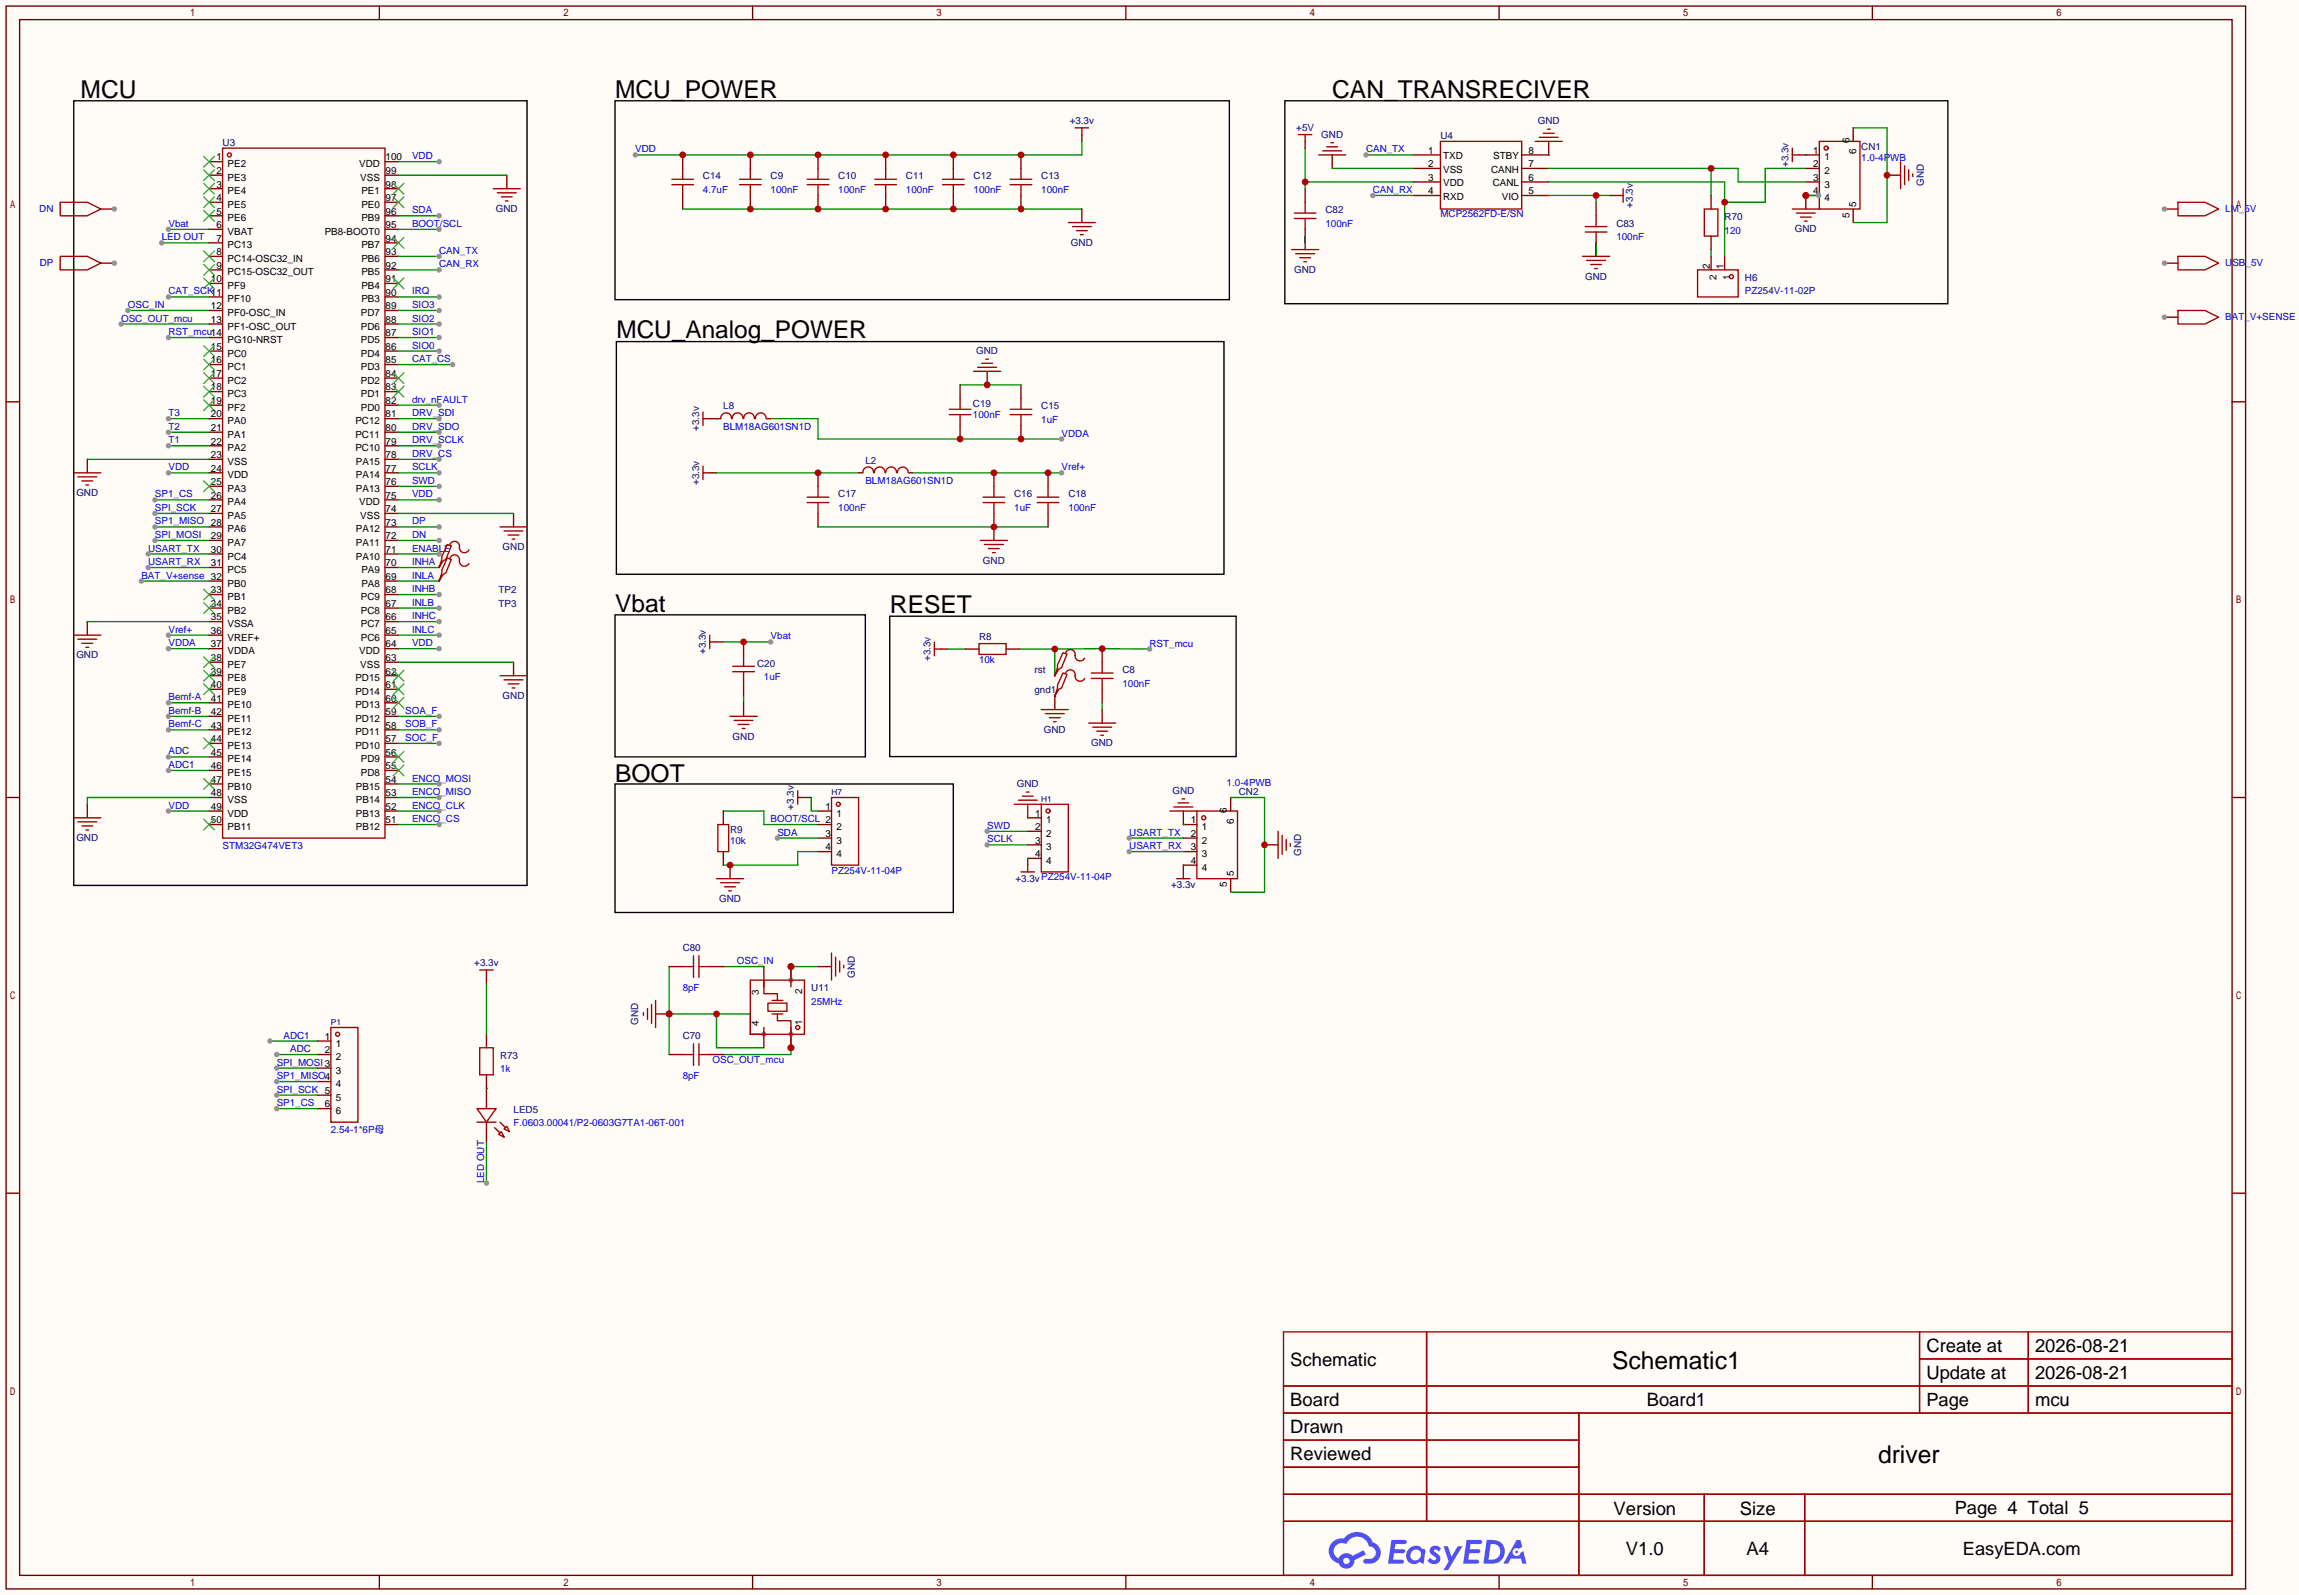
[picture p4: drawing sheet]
<svg xmlns="http://www.w3.org/2000/svg" width="432mm" height="299mm" viewBox="0 0 432 299" stroke-linecap="round" stroke-linejoin="round" font-family="sans-serif">
<defs><g id="words">
<g font-size="4.6">
<text x="15.1" y="18.5">MCU</text>
<text x="115.4" y="18.5">MCU_POWER</text>
<text x="250.1" y="18.5">CAN_TRANSRECIVER</text>
<text x="115.7" y="63.4">MCU_Analog_POWER</text>
<text x="115.4" y="115">Vbat</text>
<text x="167.1" y="115.2">RESET</text>
<text x="115.4" y="146.7">BOOT</text>
<text x="302.6" y="257">Schematic1</text>
<text x="352.5" y="274.8">driver</text>
</g>
<g font-size="3.5">
<text x="242.2" y="256.4">Schematic</text>
<text x="361.6" y="253.9">Create at</text>
<text x="382" y="253.9">2026-08-21</text>
<text x="361.6" y="259">Update at</text>
<text x="382" y="259">2026-08-21</text>
<text x="242.2" y="264">Board</text>
<text x="242.2" y="269.1">Drawn</text>
<text x="309.1" y="264">Board1</text>
<text x="382" y="264">mcu</text>
<text x="242.2" y="274.2">Reviewed</text>
<text x="302.9" y="284.4">Version</text>
<text x="326.6" y="284.4">Size</text>
<text x="305.2" y="292">V1.0</text>
<text x="327.8" y="292">A4</text>
</g>
<g font-size="3.4">
<text x="361.6" y="264">Page</text>
<text x="366.9" y="284.3">Page 4 Total 5</text>
<text x="368.4" y="291.9">EasyEDA.com</text>
</g>
<g font-size="1.8" fill="#000080">
<text x="200.8" y="23.3">+3.3v</text>
<text x="288.6" y="23.3">GND</text>
<text x="41.8" y="27.4">U3</text>
<text x="243.3" y="24.6">+5V</text>
<text x="248" y="25.8">GND</text>
<text x="270.4" y="26.1">U4</text>
<text x="349.4" y="28.1">CN1</text>
<text x="132" y="33.7">C14</text>
<text x="144.7" y="33.7">C9</text>
<text x="157.4" y="33.7">C10</text>
<text x="170.1" y="33.7">C11</text>
<text x="182.8" y="33.7">C12</text>
<text x="195.5" y="33.7">C13</text>
<text x="335.7" y="31.4" transform="rotate(-90 335.7 31.4)">+3.3v</text>
<text x="361.1" y="34.9" transform="rotate(-90 361.1 34.9)">GND</text>
<text x="93.1" y="39.8">GND</text>
<text x="248.8" y="40.1">C82</text>
<text x="306.5" y="39" transform="rotate(-90 306.5 39)">+3.3v</text>
<text x="323.7" y="41.3">R70</text>
<text x="201" y="46.1">GND</text>
<text x="303.4" y="42.6">C83</text>
<text x="336.9" y="43.6">GND</text>
<text x="242.9" y="51.2">GND</text>
<text x="297.5" y="52.5">GND</text>
<text x="327.5" y="52.8">H6</text>
<text x="183.2" y="66.5">GND</text>
<text x="135.8" y="76.9">L8</text>
<text x="182.6" y="76.4">C19</text>
<text x="195.5" y="76.9">C15</text>
<text x="131.2" y="80.9" transform="rotate(-90 131.2 80.9)">+3.3v</text>
<text x="162.4" y="87">L2</text>
<text x="14.3" y="93.1">GND</text>
<text x="131.2" y="91.1" transform="rotate(-90 131.2 91.1)">+3.3v</text>
<text x="157.4" y="93.4">C17</text>
<text x="190.4" y="93.4">C16</text>
<text x="200.5" y="93.4">C18</text>
<text x="94.3" y="103.3">GND</text>
<text x="184.5" y="105.8">GND</text>
<text x="93.6" y="111.4">TP2</text>
<text x="93.6" y="114">TP3</text>
<text x="14.3" y="123.6">GND</text>
<text x="132.5" y="122.8" transform="rotate(-90 132.5 122.8)">+3.3v</text>
<text x="142.1" y="125.1">C20</text>
<text x="174.7" y="124.1" transform="rotate(-90 174.7 124.1)">+3.3v</text>
<text x="183.8" y="120.3">R8</text>
<text x="94.3" y="131.2">GND</text>
<text x="194.2" y="130.2">gnd1</text>
<text x="194.2" y="126.4">rst</text>
<text x="210.7" y="126.4">C8</text>
<text x="195.9" y="137.6">GND</text>
<text x="137.5" y="138.9">GND</text>
<text x="204.8" y="140.1">GND</text>
<text x="190.9" y="147.7">GND</text>
<text x="220.1" y="149">GND</text>
<text x="232.5" y="149.3">CN2</text>
<text x="149" y="152" transform="rotate(-90 149 152)">+3.3v</text>
<text x="14.3" y="157.9">GND</text>
<text x="137" y="156.4">R9</text>
<text x="244.3" y="160.7" transform="rotate(-90 244.3 160.7)">GND</text>
<text x="190.6" y="165.5">+3.3vPZ254V-11-04P</text>
<text x="219.8" y="166.8">+3.3v</text>
<text x="135" y="169.3">GND</text>
<text x="128.1" y="178.5">C80</text>
<text x="89" y="181.4">+3.3v</text>
<text x="160.4" y="183.5" transform="rotate(-90 160.4 183.5)">GND</text>
<text x="152.3" y="186.1">U11</text>
<text x="119.8" y="192.4" transform="rotate(-90 119.8 192.4)">GND</text>
<text x="128.1" y="195">C70</text>
<text x="93.9" y="198.8">R73</text>
<text x="96.4" y="209">LED5</text>
</g>
<g font-size="1.8" fill="#00f">
<text x="77.3" y="29.9">VDD</text>
<text x="119.3" y="28.6">VDD</text>
<text x="256.4" y="28.6">CAN_TX</text>
<text x="349.4" y="30.1">1.0-4PWB</text>
<text x="7.4" y="39.8">DN</text>
<text x="77.3" y="40.1">SDA</text>
<text x="132" y="36.2">4.7uF</text>
<text x="144.7" y="36.2">100nF</text>
<text x="157.4" y="36.2">100nF</text>
<text x="170.1" y="36.2">100nF</text>
<text x="182.8" y="36.2">100nF</text>
<text x="195.5" y="36.2">100nF</text>
<text x="257.7" y="36.2">CAN_RX</text>
<text x="270.4" y="40.8">MCP2562FD-E/SN</text>
<text x="417.7" y="39.8">LM_5V</text>
<text x="30.4" y="45.1">LED OUT</text>
<text x="31.6" y="42.6">Vbat</text>
<text x="77.3" y="42.6">BOOT/SCL</text>
<text x="82.4" y="47.7">CAN_TX</text>
<text x="248.8" y="42.6">100nF</text>
<text x="303.4" y="45.1">100nF</text>
<text x="323.7" y="43.9">120</text>
<text x="7.5" y="50">DP</text>
<text x="82.4" y="50.2">CAN_RX</text>
<text x="417.7" y="50">USB_5V</text>
<text x="24" y="57.8">OSC_IN</text>
<text x="31.6" y="55.3">CAT_SCK11</text>
<text x="77.3" y="57.8">SIO3</text>
<text x="77.3" y="55.3">IRQ</text>
<text x="327.5" y="55.3">PZ254V-11-02P</text>
<text x="22.7" y="60.4">OSC_OUT_mcu</text>
<text x="31.6" y="62.9">RST_mcu14</text>
<text x="77.3" y="62.9">SIO1</text>
<text x="77.3" y="60.4">SIO2</text>
<text x="77.3" y="65.5">SIO0</text>
<text x="417.7" y="60.1">BAT_V+SENSE</text>
<text x="77.3" y="68">CAT_CS</text>
<text x="77.3" y="75.6">drv_nFAULT</text>
<text x="31.6" y="83.2">T1</text>
<text x="31.6" y="78.2">T3</text>
<text x="31.6" y="80.7">T2</text>
<text x="77.3" y="83.2">DRV_SCLK</text>
<text x="77.3" y="80.7">DRV_SDO</text>
<text x="77.3" y="78.2">DRV_SDI</text>
<text x="135.8" y="80.7">BLM18AG601SN1D</text>
<text x="182.6" y="78.4">100nF</text>
<text x="195.5" y="79.4">1uF</text>
<text x="199.3" y="82">VDDA</text>
<text x="31.6" y="88.3">VDD</text>
<text x="77.3" y="85.8">DRV_CS</text>
<text x="77.3" y="88.3">SCLK</text>
<text x="199.3" y="88.3">Vref+</text>
<text x="29.1" y="93.4">SP1_CS</text>
<text x="29.1" y="95.9">SPI_SCK</text>
<text x="77.3" y="93.4">VDD</text>
<text x="77.3" y="90.9">SWD</text>
<text x="157.4" y="95.9">100nF</text>
<text x="162.4" y="90.9">BLM18AG601SN1D</text>
<text x="190.4" y="95.9">1uF</text>
<text x="200.5" y="95.9">100nF</text>
<text x="29.1" y="98.5">SP1_MISO 28</text>
<text x="29.1" y="101">SPI_MOSI</text>
<text x="77.3" y="98.5">DP</text>
<text x="77.3" y="101">DN</text>
<text x="27.8" y="106.1">USART_RX</text>
<text x="27.8" y="103.6">USART_TX</text>
<text x="77.3" y="106.1">INHA</text>
<text x="77.3" y="103.6">ENABLE</text>
<text x="26.5" y="108.6">BAT_V+sense 32</text>
<text x="77.3" y="111.2">INHB</text>
<text x="77.3" y="113.7">INLB</text>
<text x="77.3" y="108.6">INLA</text>
<text x="31.6" y="118.8">Vref+</text>
<text x="77.3" y="116.3">INHC</text>
<text x="77.3" y="118.8">INLC</text>
<text x="31.6" y="121.3">VDDA</text>
<text x="77.3" y="121.3">VDD</text>
<text x="144.7" y="120.1">Vbat</text>
<text x="183.8" y="124.6">10k</text>
<text x="215.8" y="121.4">RST_mcu</text>
<text x="31.6" y="131.5">Bemf-A</text>
<text x="143.4" y="127.7">1uF</text>
<text x="210.7" y="129">100nF</text>
<text x="31.6" y="134">Bemf-B</text>
<text x="31.6" y="136.6">Bemf-C</text>
<text x="76.1" y="136.6">SOB_F</text>
<text x="76.1" y="134">SOA_F</text>
<text x="31.6" y="141.7">ADC</text>
<text x="76.1" y="139.1">SOC_F</text>
<text x="31.6" y="144.2">ADC1</text>
<text x="77.3" y="146.7">ENCO_MOSI</text>
<text x="77.3" y="149.3">ENCO_MISO</text>
<text x="230.3" y="147.5">1.0-4PWB</text>
<text x="31.6" y="151.8">VDD</text>
<text x="77.3" y="151.8">ENCO_CLK</text>
<text x="77.3" y="154.4">ENCO_CS</text>
<text x="144.7" y="154.4">BOOT/SCL 2</text>
<text x="185.3" y="155.6">SWD</text>
<text x="41.8" y="159.4">STM32G474VET3</text>
<text x="137" y="158.4">10k</text>
<text x="145.9" y="156.9">SDA</text>
<text x="185.3" y="158.2">SCLK</text>
<text x="212" y="156.9">USART_TX</text>
<text x="212" y="159.4">USART_RX</text>
<text x="156.1" y="164">PZ254V-11-04P</text>
<text x="138.3" y="181">OSC_IN</text>
<text x="128.1" y="186.1">8pF</text>
<text x="152.3" y="188.6">25MHz</text>
<text x="53.2" y="195">ADC1</text>
<text x="54.5" y="197.5">ADC</text>
<text x="51.9" y="200.1">SPI_MOSI3</text>
<text x="51.9" y="202.6">SP1_MISO4</text>
<text x="93.9" y="201.3">1k</text>
<text x="128.1" y="202.6">8pF</text>
<text x="133.7" y="199.6">OSC_OUT_mcu</text>
<text x="51.9" y="205.2">SPI_SCK 5</text>
<text x="51.9" y="207.7">SP1_CS</text>
<text x="62.1" y="212.8">2.54-1*6P母</text>
<text x="96.4" y="211.5">F.0603.00041/P2-0603G7TA1-06T-001</text>
<text x="90.9" y="222.1" transform="rotate(-90 90.9 222.1)">LED OUT</text>
</g>
<g font-size="1.8">
<text x="268.1" y="28.9">1</text>
<text x="270.9" y="29.9">TXD</text>
<text x="280.3" y="29.9">STBY</text>
<text x="286.9" y="28.9">8</text>
<text x="340.3" y="28.9">1</text>
<text x="347.1" y="26.9" transform="rotate(-90 347.1 26.9)">6</text>
<text x="348.4" y="29" transform="rotate(-90 348.4 29)">6</text>
<text x="40.6" y="30.1">1</text>
<text x="40.6" y="32.7">2</text>
<text x="40.6" y="35.2">3</text>
<text x="42.7" y="31.4">PE2</text>
<text x="42.7" y="33.9">PE3</text>
<text x="67.4" y="31.4">VDD</text>
<text x="67.6" y="33.9">VSS</text>
<text x="72.4" y="35.2">98</text>
<text x="72.4" y="32.7">99</text>
<text x="72.4" y="30.1">100</text>
<text x="268.1" y="31.4">2</text>
<text x="268.1" y="33.9">3</text>
<text x="270.9" y="32.4">VSS</text>
<text x="270.9" y="34.9">VDD</text>
<text x="279.9" y="32.4">CANH</text>
<text x="280.2" y="34.9">CANL</text>
<text x="286.9" y="33.9">6</text>
<text x="286.9" y="31.4">7</text>
<text x="340.3" y="31.4">2</text>
<text x="340.3" y="33.9">3</text>
<text x="342.4" y="30.1">1</text>
<text x="342.4" y="32.7">2</text>
<text x="342.4" y="35.2">3</text>
<text x="40.6" y="37.7">4</text>
<text x="40.6" y="40.3">5</text>
<text x="42.7" y="36.5">PE4</text>
<text x="42.7" y="39">PE5</text>
<text x="42.7" y="41.6">PE6</text>
<text x="67.8" y="41.6">PB9</text>
<text x="67.8" y="39">PE0</text>
<text x="67.8" y="36.5">PE1</text>
<text x="72.4" y="40.3">96</text>
<text x="72.4" y="37.7">97</text>
<text x="268.1" y="36.5">4</text>
<text x="270.9" y="37.5">RXD</text>
<text x="281.9" y="37.5">VIO</text>
<text x="286.9" y="36.5">5</text>
<text x="340.3" y="36.5">4</text>
<text x="342.4" y="37.7">4</text>
<text x="347.1" y="40.9" transform="rotate(-90 347.1 40.9)">5</text>
<text x="348.4" y="38.8" transform="rotate(-90 348.4 38.8)">5</text>
<text x="40.6" y="42.8">6</text>
<text x="40.6" y="45.4">7</text>
<text x="40.6" y="47.9">8</text>
<text x="42.7" y="44.1">VBAT</text>
<text x="42.7" y="46.6">PC13</text>
<text x="61" y="44.1">PB8-BOOT0</text>
<text x="67.8" y="46.6">PB7</text>
<text x="72.4" y="47.9">93</text>
<text x="72.4" y="45.4">94</text>
<text x="72.4" y="42.8">95</text>
<text x="39.6" y="53">10</text>
<text x="40.6" y="50.4">9</text>
<text x="42.7" y="49.2">PC14-OSC32_IN</text>
<text x="42.7" y="51.7">PC15-OSC32_OUT</text>
<text x="67.8" y="51.7">PB5</text>
<text x="67.8" y="49.2">PB6</text>
<text x="72.4" y="53">91</text>
<text x="72.4" y="50.4">92</text>
<text x="321" y="50.5" transform="rotate(-90 321 50.5)">2</text>
<text x="322.2" y="52.6" transform="rotate(-90 322.2 52.6)">2</text>
<text x="323.5" y="50.5" transform="rotate(-90 323.5 50.5)">1</text>
<text x="324.8" y="52.6" transform="rotate(-90 324.8 52.6)">1</text>
<text x="39.6" y="58.1">12</text>
<text x="42.7" y="54.3">PF9</text>
<text x="42.7" y="56.8">PF10</text>
<text x="42.7" y="59.3">PF0-OSC_IN</text>
<text x="67.7" y="59.3">PD7</text>
<text x="67.8" y="56.8">PB3</text>
<text x="67.8" y="54.3">PB4</text>
<text x="72.4" y="58.1">89</text>
<text x="72.4" y="55.5">90</text>
<text x="39.6" y="60.6">13</text>
<text x="39.6" y="65.7">15</text>
<text x="42.7" y="61.9">PF1-OSC_OUT</text>
<text x="42.7" y="64.4">PG10-NRST</text>
<text x="67.7" y="64.4">PD5</text>
<text x="67.7" y="61.9">PD6</text>
<text x="72.4" y="65.7">86</text>
<text x="72.4" y="63.1">87</text>
<text x="72.4" y="60.6">88</text>
<text x="39.6" y="68.2">16</text>
<text x="39.6" y="70.8">17</text>
<text x="42.7" y="67">PC0</text>
<text x="42.7" y="69.5">PC1</text>
<text x="67.7" y="69.5">PD3</text>
<text x="67.7" y="67">PD4</text>
<text x="72.4" y="70.8">84</text>
<text x="72.4" y="68.2">85</text>
<text x="39.6" y="73.3">18</text>
<text x="39.6" y="75.8">19</text>
<text x="42.7" y="72">PC2</text>
<text x="42.7" y="74.6">PC3</text>
<text x="42.7" y="77.1">PF2</text>
<text x="67.7" y="77.1">PD0</text>
<text x="67.7" y="74.6">PD1</text>
<text x="67.7" y="72">PD2</text>
<text x="72.4" y="75.8">82</text>
<text x="72.4" y="73.3">83</text>
<text x="39.6" y="78.4">20</text>
<text x="39.6" y="80.9">21</text>
<text x="39.6" y="83.5">22</text>
<text x="42.7" y="79.7">PA0</text>
<text x="42.7" y="82.2">PA1</text>
<text x="66.7" y="82.2">PC11</text>
<text x="66.7" y="79.7">PC12</text>
<text x="72.4" y="83.5">79</text>
<text x="72.4" y="80.9">80</text>
<text x="72.4" y="78.4">81</text>
<text x="39.6" y="86">23</text>
<text x="39.6" y="88.5">24</text>
<text x="42.7" y="84.7">PA2</text>
<text x="42.7" y="87.3">VSS</text>
<text x="42.7" y="89.8">VDD</text>
<text x="66.7" y="84.7">PC10</text>
<text x="66.8" y="89.8">PA14</text>
<text x="66.8" y="87.3">PA15</text>
<text x="72.4" y="88.5">77</text>
<text x="72.4" y="86">78</text>
<text x="39.6" y="91.1">25</text>
<text x="39.6" y="93.6">26</text>
<text x="42.7" y="92.4">PA3</text>
<text x="42.7" y="94.9">PA4</text>
<text x="66.8" y="92.4">PA13</text>
<text x="67.4" y="94.9">VDD</text>
<text x="72.4" y="93.6">75</text>
<text x="72.4" y="91.1">76</text>
<text x="39.6" y="96.2">27</text>
<text x="39.6" y="101.2">29</text>
<text x="42.7" y="97.4">PA5</text>
<text x="42.7" y="100">PA6</text>
<text x="66.8" y="100">PA12</text>
<text x="67.6" y="97.4">VSS</text>
<text x="72.4" y="101.2">72</text>
<text x="72.4" y="98.7">73</text>
<text x="72.4" y="96.2">74</text>
<text x="39.6" y="103.8">30</text>
<text x="39.6" y="106.3">31</text>
<text x="42.7" y="102.5">PA7</text>
<text x="42.7" y="105.1">PC4</text>
<text x="42.7" y="107.6">PC5</text>
<text x="66.8" y="105.1">PA10</text>
<text x="66.8" y="102.5">PA11</text>
<text x="67.8" y="107.6">PA9</text>
<text x="72.4" y="106.3">70</text>
<text x="72.4" y="103.8">71</text>
<text x="39.6" y="111.4">33</text>
<text x="39.6" y="113.9">34</text>
<text x="42.7" y="110.1">PB0</text>
<text x="42.7" y="112.7">PB1</text>
<text x="67.7" y="112.7">PC9</text>
<text x="67.8" y="110.1">PA8</text>
<text x="72.4" y="113.9">67</text>
<text x="72.4" y="111.4">68</text>
<text x="72.4" y="108.9">69</text>
<text x="39.6" y="116.5">35</text>
<text x="39.6" y="119">36</text>
<text x="42.7" y="115.2">PB2</text>
<text x="42.7" y="117.8">VSSA</text>
<text x="67.7" y="117.8">PC7</text>
<text x="67.7" y="115.2">PC8</text>
<text x="72.4" y="119">65</text>
<text x="72.4" y="116.5">66</text>
<text x="39.6" y="121.6">37</text>
<text x="39.6" y="124.1">38</text>
<text x="42.7" y="120.3">VREF+</text>
<text x="42.7" y="122.8">VDDA</text>
<text x="42.7" y="125.4">PE7</text>
<text x="67.4" y="122.8">VDD</text>
<text x="67.6" y="125.4">VSS</text>
<text x="67.7" y="120.3">PC6</text>
<text x="72.4" y="124.1">63</text>
<text x="72.4" y="121.6">64</text>
<text x="39.6" y="126.6">39</text>
<text x="39.6" y="129.2">40</text>
<text x="39.6" y="131.7">41</text>
<text x="42.7" y="127.9">PE8</text>
<text x="42.7" y="130.5">PE9</text>
<text x="66.7" y="130.5">PD14</text>
<text x="66.7" y="127.9">PD15</text>
<text x="72.4" y="131.7">60</text>
<text x="72.4" y="129.2">61</text>
<text x="72.4" y="126.6">62</text>
<text x="39.6" y="134.3">42</text>
<text x="39.6" y="136.8">43</text>
<text x="42.7" y="133">PE10</text>
<text x="42.7" y="135.5">PE11</text>
<text x="66.7" y="135.5">PD12</text>
<text x="66.7" y="133">PD13</text>
<text x="72.4" y="136.8">58</text>
<text x="72.4" y="134.3">59</text>
<text x="39.6" y="139.3">44</text>
<text x="39.6" y="141.9">45</text>
<text x="42.7" y="138.1">PE12</text>
<text x="42.7" y="140.6">PE13</text>
<text x="42.7" y="143.2">PE14</text>
<text x="66.7" y="140.6">PD10</text>
<text x="66.7" y="138.1">PD11</text>
<text x="67.7" y="143.2">PD9</text>
<text x="72.4" y="141.9">56</text>
<text x="72.4" y="139.3">57</text>
<text x="39.6" y="144.4">46</text>
<text x="39.6" y="147">47</text>
<text x="39.6" y="149.5">48</text>
<text x="42.7" y="145.7">PE15</text>
<text x="42.7" y="148.2">PB10</text>
<text x="66.8" y="148.2">PB15</text>
<text x="67.7" y="145.7">PD8</text>
<text x="72.4" y="149.5">53</text>
<text x="72.4" y="147">54</text>
<text x="72.4" y="144.4">55</text>
<text x="39.6" y="152">49</text>
<text x="39.6" y="154.6">50</text>
<text x="42.7" y="150.8">VSS</text>
<text x="42.7" y="153.3">VDD</text>
<text x="42.7" y="155.9">PB11</text>
<text x="66.8" y="155.9">PB12</text>
<text x="66.8" y="153.3">PB13</text>
<text x="66.8" y="150.8">PB14</text>
<text x="72.4" y="154.6">51</text>
<text x="72.4" y="152">52</text>
<text x="154.9" y="152">1</text>
<text x="157" y="153.3">1</text>
<text x="157" y="155.9">2</text>
<text x="194.3" y="153.3">1</text>
<text x="194.3" y="155.9">2</text>
<text x="196.4" y="154.6">1</text>
<text x="223.5" y="154.6">1</text>
<text x="225.6" y="155.9">1</text>
<text x="230.3" y="152.6" transform="rotate(-90 230.3 152.6)">6</text>
<text x="231.6" y="154.7" transform="rotate(-90 231.6 154.7)">6</text>
<text x="154.9" y="157.1">3</text>
<text x="154.9" y="159.7">4</text>
<text x="157" y="158.4">3</text>
<text x="157" y="160.9">4</text>
<text x="194.3" y="158.4">3</text>
<text x="194.3" y="160.9">4</text>
<text x="196.4" y="157.1">2</text>
<text x="196.4" y="159.7">3</text>
<text x="223.5" y="157.1">2</text>
<text x="223.5" y="159.7">3</text>
<text x="225.6" y="158.4">2</text>
<text x="225.6" y="160.9">3</text>
<text x="196.4" y="162.2">4</text>
<text x="223.5" y="162.2">4</text>
<text x="225.6" y="163.5">4</text>
<text x="230.3" y="166.6" transform="rotate(-90 230.3 166.6)">5</text>
<text x="231.6" y="164.5" transform="rotate(-90 231.6 164.5)">5</text>
<text x="142.4" y="186.8" transform="rotate(-90 142.4 186.8)">3</text>
<text x="150.6" y="186.6" transform="rotate(-90 150.6 186.6)">2</text>
<text x="60.9" y="195.2">1</text>
<text x="60.9" y="197.8">2</text>
<text x="63" y="196.5">1</text>
<text x="142.4" y="192.7" transform="rotate(-90 142.4 192.7)">4</text>
<text x="150.6" y="192.4" transform="rotate(-90 150.6 192.4)">1</text>
<text x="63" y="199">2</text>
<text x="63" y="201.6">3</text>
<text x="60.9" y="207.9">6</text>
<text x="63" y="204.1">4</text>
<text x="63" y="206.7">5</text>
<text x="63" y="209.2">6</text>
</g>
<g font-size="1.6" fill="#000080">
<text x="156.1" y="149.3">H7</text>
<text x="195.5" y="150.5">H1</text>
<text x="62.1" y="192.5">P1</text>
</g>
</g></defs>
<path d="M0 0h431.5v299.5h-431.5z" fill="#fffcf7"/>
<g fill="none" stroke="#600" stroke-width=".25">
<path d="M1.1 1.1h420.4v297.2h-420.4zM3.7 3.7h415.3v292.1h-415.3zM71.2 1.1v2.6M141.3 1.1v2.6M211.3 1.1v2.6M281.4 1.1v2.6M351.5 1.1v2.6M1.1 75.4h2.6M419 75.4h2.5M1.1 149.7h2.6M419 149.7h2.5M1.1 224h2.6"/>
<path d="M419 224h2.5M71.2 295.8v2.5M141.3 295.8v2.5M211.3 295.8v2.5M281.4 295.8v2.5M351.5 295.8v2.5"/>
</g>
<g fill="none" stroke="#a10000" stroke-width=".25">
<path d="M240.9 250.1h178.1v45.7h-178.1zM267.8 250.1v35.5M360.3 250.1v15.2M360.3 255.1h58.7M380.7 250.1v15.2M240.9 260.2h178.1M240.9 265.3h178.1M240.9 270.4h55.5M240.9 275.5h55.5M296.4 265.3v30.5M240.9 280.5h178.1M240.9 285.6h178.1"/>
<path d="M319.9 280.5v15.3M338.8 280.5v15.3"/>
</g>
<g fill="#5487ff">
<path d="M268.7 290.5a1.3 1.3 0 0 1 1.8 .2l-.4 .7a.54 .54 0 0 0-.9-.3l.1 .2a1.58 1.58 0 0 1 1.1 1.6 1.43 1.43 0 0 1-2.5 .2l.5-.6a.64 .64 0 0 0 .5 .4 .64 .64 0 0 0 .7-.2l-.2-.3a1.6 1.6 0 0 1-1-1.5z"/>
<path d="M270.9 290.3h.9l.6 1.9 1.2-1.9h.9l-2.7 4.5h-.9l1-1.7z"/>
<path d="M261.2 289.1h1.6a1.31 1.31 0 0 1 1.2 .2 .4 .4 0 0 1-.3 .6h-1.8l-.1 .9h1.6a.4 .4 0 0 1 .4 .5 .4 .4 0 0 1-.4 .3h-1.7l-.2 1.2h.8a1.23 1.23 0 0 1 1.2 .2 .39 .39 0 0 1-.3 .6h-2.7z"/>
<path d="M275.3 289.1h1.6a1.32 1.32 0 0 1 1.2 .2 .39 .39 0 0 1-.3 .6h-1.8l-.1 .9h1.6a.4 .4 0 0 1 .4 .5 .4 .4 0 0 1-.4 .3h-1.7l-.2 1.2h.8a1.23 1.23 0 0 1 1.2 .2 .39 .39 0 0 1-.3 .6h-2.7z"/>
<path d="M284.7 289.1h.7l.3 1.4-.6 .3a.75 .75 0 0 0-1.1 .3 .75 .75 0 0 0 .5 1.1 .75 .75 0 0 0 .9-.7l.5-.3 .7 2.4h-.9l-.2-1h-1.9l-.5 1h-.9z"/>
<path d="M279.1 289.1l-.7 4.5h1.5a2.27 2.27 0 0 0 2.6-2.3 2.27 2.27 0 0 0-2.7-2.2zM279.8 289.9a1.5 1.5 0 0 1 1.8 1.5 1.5 1.5 0 0 1-1.9 1.4h-.3z"/>
<path d="M264.5 290.7a1.62 1.62 0 0 0-.4 2.1 1.62 1.62 0 0 0 2 .7l.4-.3 .8 .4 .3-2.5-.2-.3h-.5a1.58 1.58 0 0 0-2.4-.1zM265.1 291.3a.99 .99 0 0 1 1.6 .3 .99 .99 0 0 1-.9 1.3 .94 .94 0 0 1-1-.5 .94 .94 0 0 1 .3-1.1z"/>
<path d="M250.1 289.5a2.37 2.37 0 0 0 1.2 4 1.54 1.54 0 0 0 1.7 1 1.54 1.54 0 0 0 1.3-1.6l2.1-1.1-.5-.8-2 1.1a1.57 1.57 0 0 0-2.6 .5 1.5 1.5 0 0 1-.8-2.1 1.5 1.5 0 0 1 2.2-.5 2.23 2.23 0 0 1 2.3-1.5 2.23 2.23 0 0 1 2 1.9 1.16 1.16 0 0 1 1.2 1 1.16 1.16 0 0 1-1.1 1.3h-.6a.47 .47 0 0 0-.6 .4 .47 .47 0 0 0 .4 .5 2.19 2.19 0 0 0 2.4-.8 2.19 2.19 0 0 0 .1-2.5l-1.1-.8a3.2 3.2 0 0 0-5.5-.7l-1.1 .1zM252.1 293.1a.6 .6 0 0 1 1.2 0 .6 .6 0 0 1-1.2 0z"/>
<circle cx="284.7" cy="291.4" r=".28"/>
</g>
<g fill="none" stroke="#a10000" stroke-width=".25">
<path d="M41.8 27.8h30.5v129.6h-30.5zM126.1 34.7h4.1M126.1 33.7h4.1M128.1 31.6v2.1M128.1 34.7v2M138.8 34.7h4.1M138.8 33.7h4.1M140.8 31.6v2.1M140.8 34.7v2M151.5 34.7h4.1M151.5 33.7h4.1M153.5 31.6v2.1"/>
<path d="M153.5 34.7v2M164.2 34.7h4.1M164.2 33.7h4.1M166.2 31.6v2.1M166.2 34.7v2M176.9 34.7h4.1M176.9 33.7h4.1M178.9 31.6v2.1M178.9 34.7v2M189.6 34.7h4.1M189.6 33.7h4.1M191.6 31.6v2.1"/>
<path d="M191.6 34.7v2M201.8 24h2.5M203.1 24v1.3M245 38v2M303.4 36.7h1.3M304.7 35.4v2.6M336.4 27.8v2.6M336.4 29.1h1.3M243 40h4M243 41h4M245 41v2.1M297.6 42.5h4"/>
<path d="M297.6 43.6h4M299.6 40.5v2M299.6 43.6v2M132 77.3v2.6M132 78.6h1.2M178.2 77.9h4M178.2 76.8h4M180.2 74.8v2M180.2 77.9v2M189.6 77.9h4.1M189.6 76.8h4.1M191.6 74.8v2"/>
<path d="M191.6 77.9v2M132 87.5v2.5M132 88.8h1.2M151.5 94.4h4.1M151.5 93.3h4.1M153.5 91.3v2M153.5 94.4v2M184.5 94.4h4.1M184.5 93.3h4.1M186.6 91.3v2M186.6 94.4v2M194.7 94.4h4.1"/>
<path d="M194.7 93.3h4.1M196.7 91.3v2M196.7 94.4v2M133.2 119.3v2.5M133.2 120.5h1.3M137.5 126.1h4.1M137.5 125.1h4.1M139.6 123.1v2M139.6 126.1v2M175.4 120.6v2.5M175.4 121.9h1.3M204.9 127.4h4"/>
<path d="M204.9 126.4h4M206.9 124.3v2.1M206.9 127.4v2M149.7 148.5v2.5M149.7 149.7h1.3M191.6 163.7h2.6M192.9 162.4v1.3M220.9 165h2.5M222.1 163.7v1.3M90 182.1h2.6M91.3 182.1v1.3"/>
<circle cx="43.1" cy="29.1" r=".38"/>
</g>
<g fill="none" stroke="#870000" stroke-width=".25">
<path d="M39.2 30.4h2.6M39.2 32.9h2.6M39.2 35.4h2.6M39.2 38h2.6M72.3 30.4h2.5M72.3 32.9h2.5M72.3 35.4h2.5M72.3 38h2.5M128.1 29.1v2.5M128.1 36.7v2.5M140.8 29.1v2.5M140.8 36.7v2.5"/>
<path d="M153.5 29.1v2.5M153.5 36.7v2.5M166.2 29.1v2.5M166.2 36.7v2.5M178.9 29.1v2.5M178.9 36.7v2.5M191.6 29.1v2.5M191.6 36.7v2.5M203.1 25.3v1.2M245 35.4v2.6M299.6 38v2.5M302.1 36.7h1.3"/>
<path d="M337.7 29.1h1.3M39.2 40.5h2.6M39.2 43.1h2.6M39.2 45.6h2.6M39.2 48.1h2.6M39.2 50.7h2.6M39.2 53.2h2.6M39.2 55.8h2.6M39.2 58.3h2.6M72.3 40.5h2.5M72.3 43.1h2.5M72.3 45.6h2.5"/>
<path d="M72.3 48.1h2.5M72.3 50.7h2.5M72.3 53.2h2.5M72.3 55.8h2.5M72.3 58.3h2.5M245 43.1v2.5M299.6 45.6v2.5M39.2 60.8h2.6M39.2 63.4h2.6M39.2 65.9h2.6M39.2 68.5h2.6M39.2 71h2.6"/>
<path d="M39.2 73.5h2.6M39.2 76.1h2.6M39.2 78.6h2.6M72.3 60.8h2.5M72.3 63.4h2.5M72.3 65.9h2.5M72.3 68.5h2.5M72.3 71h2.5M72.3 73.5h2.5M72.3 76.1h2.5M72.3 78.6h2.5M133.2 78.6h1.3"/>
<path d="M180.2 72.3v2.5M180.2 79.9v2.5M191.6 72.3v2.5M191.6 79.9v2.5M39.2 81.2h2.6M39.2 83.7h2.6M39.2 86.2h2.6M39.2 88.8h2.6M39.2 91.3h2.6M39.2 93.9h2.6M39.2 96.4h2.6M39.2 98.9h2.6"/>
<path d="M72.3 81.2h2.5M72.3 83.7h2.5M72.3 86.2h2.5M72.3 88.8h2.5M72.3 91.3h2.5M72.3 93.9h2.5M72.3 96.4h2.5M72.3 98.9h2.5M133.2 88.8h1.3M153.5 88.8v2.5M153.5 96.4v2.5M186.6 88.8v2.5"/>
<path d="M186.6 96.4v2.5M196.7 88.8v2.5M196.7 96.4v2.5M39.2 101.5h2.6M39.2 104h2.6M39.2 106.6h2.6M39.2 109.1h2.6M39.2 111.6h2.6M39.2 114.2h2.6M39.2 116.7h2.6M39.2 119.3h2.6M72.3 101.5h2.5"/>
<path d="M72.3 104h2.5M72.3 106.6h2.5M72.3 109.1h2.5M72.3 111.6h2.5M72.3 114.2h2.5M72.3 116.7h2.5M72.3 119.3h2.5M39.2 121.8h2.6M39.2 124.3h2.6M39.2 126.9h2.6M39.2 129.4h2.6M39.2 132h2.6"/>
<path d="M39.2 134.5h2.6M39.2 137h2.6M39.2 139.6h2.6M72.3 121.8h2.5M72.3 124.3h2.5M72.3 126.9h2.5M72.3 129.4h2.5M72.3 132h2.5M72.3 134.5h2.5M72.3 137h2.5M72.3 139.6h2.5M134.5 120.5h1.3"/>
<path d="M139.6 120.5v2.6M139.6 128.1v2.6M176.7 121.9h1.2M206.9 121.8v2.5M206.9 129.4v2.6M39.2 142.1h2.6M39.2 144.7h2.6M39.2 147.2h2.6M39.2 149.7h2.6M39.2 152.3h2.6M39.2 154.8h2.6M72.3 142.1h2.5"/>
<path d="M72.3 144.7h2.5M72.3 147.2h2.5M72.3 149.7h2.5M72.3 152.3h2.5M72.3 154.8h2.5M151 149.7h1.3M192.9 161.2v1.2M222.1 162.4v1.3M91.3 183.4v1.3"/>
</g>
<g fill="none" stroke="#3c3" stroke-width=".25">
<path d="M38.2 29.3l2.1 2.1M38.2 31.9l2.1 2M38.2 34.4l2.1 2M38.2 37l2.1 2M38.2 39.5l2.1 2M40.3 29.3l-2.1 2.1M40.3 31.9l-2.1 2M40.3 34.4l-2.1 2M40.3 37l-2.1 2M40.3 39.5l-2.1 2M73.8 37l2 2M73.8 34.4l2 2"/>
<path d="M75.8 34.4l-2 2M75.8 37l-2 2M38.2 47.1l2.1 2M38.2 49.7l2.1 2M38.2 52.2l2.1 2M40.3 47.1l-2.1 2M40.3 49.7l-2.1 2M40.3 52.2l-2.1 2M73.8 52.2l2 2M73.8 44.6l2 2M75.8 52.2l-2 2M75.8 44.6l-2 2"/>
<path d="M38.2 64.9l2.1 2M38.2 67.4l2.1 2.1M38.2 70l2.1 2M38.2 72.5l2.1 2M38.2 75.1l2.1 2M40.3 64.9l-2.1 2M40.3 67.4l-2.1 2.1M40.3 70l-2.1 2M40.3 72.5l-2.1 2M40.3 75.1l-2.1 2M73.8 72.5l2 2M73.8 70l2 2"/>
<path d="M75.8 72.5l-2 2M75.8 70l-2 2M38.2 90.3l2.1 2M40.3 90.3l-2.1 2M38.2 110.6l2.1 2M38.2 113.2l2.1 2M40.3 110.6l-2.1 2M40.3 113.2l-2.1 2M38.2 123.3l2.1 2M38.2 125.9l2.1 2M38.2 128.4l2.1 2M38.2 138.6l2.1 2"/>
<path d="M40.3 123.3l-2.1 2M40.3 125.9l-2.1 2M40.3 128.4l-2.1 2M40.3 138.6l-2.1 2M73.8 130.9l2 2.1M73.8 128.4l2 2M73.8 125.9l2 2M75.8 130.9l-2 2.1M75.8 128.4l-2 2M75.8 125.9l-2 2M38.2 146.2l2.1 2M38.2 153.8l2.1 2"/>
<path d="M40.3 146.2l-2.1 2M40.3 153.8l-2.1 2M73.8 143.6l2 2.1M73.8 141.1l2 2M75.8 143.6l-2 2.1M75.8 141.1l-2 2"/>
</g>
<path d="M13.8 18.9h85.1v147.3h-85.1zM115.4 18.9h115.4v37.4h-115.4zM241.2 18.9h124.4v38.1h-124.4zM115.7 64.1h114v43.7h-114zM115.4 115.4h47v26.7h-47zM167 115.7h65v26.3h-65zM115.4 147.2h63.5v24.1h-63.5z" fill="none" stroke="#000" stroke-width=".25"/>
<path d="M135.8 120.5h8.9M177.9 121.9h3.3M135.8 152.3h7.6v2.5h10.1" fill="none" stroke="#008700" stroke-width=".25"/>
<circle cx="139.6" cy="120.5" r=".63" fill="#c00"/>
<circle cx="144.7" cy="120.5" r=".51" fill="#999"/>
<path d="M191.4 121.9h6.6M198 121.9v5M198 121.9h17.8" fill="none" stroke="#008700" stroke-width=".25"/>
<g fill="#c00">
<circle cx="198" cy="121.9" r=".63"/>
<circle cx="206.9" cy="121.8" r=".63"/>
</g>
<circle cx="215.8" cy="121.9" r=".51" fill="#999"/>
<g fill="none" stroke="#a10000" stroke-width=".25">
<path d="M270.4 26.5h15.2v12.7h-15.2zM341.5 26.5h7.6v12.7h-7.6zM183.8 120.8h5v2.1h-5zM134.7 154.8h2.1v5.1h-2.1zM156.1 149.7h5.1v12.7h-5.1zM195.5 151h5v12.7h-5zM224.7 152.3h7.6v12.7h-7.6z"/>
<circle cx="342.8" cy="27.8" r=".38"/>
<circle cx="157.4" cy="151" r=".38"/>
<circle cx="196.7" cy="152.3" r=".38"/>
<circle cx="225.9" cy="153.5" r=".38"/>
</g>
<g fill="none" stroke="#870000" stroke-width=".25">
<path d="M265.3 29.1h5.1M265.3 31.6h5.1M265.3 34.2h5.1M265.3 36.7h5.1M285.6 29.1h5.1M285.6 31.6h5.1M285.6 34.2h5.1M285.6 36.7h5.1M339 29.1h2.5M339 31.6h2.5M339 34.2h2.5M339 36.7h2.5"/>
<path d="M347.9 24v2.5M347.9 39.2v2.6M181.2 121.9h2.6M188.8 121.9h2.6M135.8 152.3v2.5M135.8 159.9v2.5M153.5 154.8h2.6M153.5 157.4h2.6M153.5 159.9h2.6M153.5 152.3h2.6M192.9 153.5h2.6M192.9 156.1h2.6"/>
<path d="M192.9 158.6h2.6M222.1 154.8h2.6M222.1 157.4h2.6M222.1 159.9h2.6M231 149.7v2.6M192.9 161.2h2.6M222.1 162.4h2.6M231 165v2.5"/>
</g>
<path d="M203.1 26.5v2.6h-83.8" fill="none" stroke="#008700" stroke-width=".25"/>
<g fill="#c00">
<circle cx="128.1" cy="29.1" r=".63"/>
<circle cx="140.8" cy="29.1" r=".63"/>
<circle cx="153.5" cy="29.1" r=".63"/>
<circle cx="166.2" cy="29.1" r=".63"/>
<circle cx="178.9" cy="29.1" r=".63"/>
<circle cx="191.6" cy="29.1" r=".63"/>
</g>
<circle cx="119.3" cy="29.1" r=".51" fill="#999"/>
<path d="M128.1 39.2h75" fill="none" stroke="#008700" stroke-width=".25"/>
<g fill="#c00">
<circle cx="140.8" cy="39.2" r=".63"/>
<circle cx="153.5" cy="39.2" r=".63"/>
<circle cx="166.2" cy="39.2" r=".63"/>
<circle cx="178.9" cy="39.2" r=".63"/>
<circle cx="191.6" cy="39.2" r=".63"/>
</g>
<path d="M144.7 78.6h8.8v3.8h45.8" fill="none" stroke="#008700" stroke-width=".25"/>
<g fill="#c00">
<circle cx="180.2" cy="82.4" r=".63"/>
<circle cx="191.6" cy="82.4" r=".63"/>
</g>
<circle cx="199.3" cy="82.4" r=".51" fill="#999"/>
<path d="M134.5 88.8h26.7" fill="none" stroke="#008700" stroke-width=".25"/>
<circle cx="153.5" cy="88.8" r=".63" fill="#c00"/>
<path d="M171.3 88.8h28" fill="none" stroke="#008700" stroke-width=".25"/>
<g fill="#c00">
<circle cx="186.6" cy="88.8" r=".63"/>
<circle cx="196.7" cy="88.8" r=".63"/>
</g>
<circle cx="199.3" cy="88.8" r=".51" fill="#999"/>
<path d="M180.2 72.3h11.4M153.5 98.9h43.2" fill="none" stroke="#008700" stroke-width=".25"/>
<path d="M354.2 32.9h2.5M186.6 98.9v2.6M198 130.7v2.5M206.9 133.2v2.6M192.9 151v2.5M222.1 152.3v2.5M237.4 158.6h2.5M137 162.4v2.6M153.5 181.5h2.6" fill="none" stroke="#870000" stroke-width=".25"/>
<g fill="none" stroke="#a10000" stroke-width=".25">
<path d="M356.7 30.4v5M357.5 31.1v3.6M358.3 31.9v2M359 32.6v.5M195.5 133.2h5M196.2 134h3.6M197 134.7h2M197.7 135.5h.5M204.3 135.8h5.1M205.1 136.5h3.6M205.9 137.3h2M206.6 138h.5"/>
<path d="M190.4 151h5.1M191.1 150.2h3.6M191.9 149.5h2M192.7 148.7h.5M219.6 152.3h5.1M220.3 151.5h3.6M221.1 150.7h2M221.9 150h.5M239.9 156.1v5.1M240.7 156.8v3.6M241.4 157.6v2M242.2 158.4v.5"/>
<path d="M134.5 165h5.1M135.3 165.7h3.5M136 166.5h2M136.8 167.3h.5M156.1 178.9v5.1M156.8 179.7v3.6M157.6 180.5v2M158.4 181.2v.5"/>
</g>
<circle cx="186.6" cy="98.9" r=".63" fill="#c00"/>
<path d="M184 101.5h5.1M184.8 102.2h3.5M185.5 103h2.1M186.3 103.8h.5" fill="none" stroke="#a10000" stroke-width=".25"/>
<path d="M185.3 69.7v2.6" fill="none" stroke="#870000" stroke-width=".25"/>
<circle cx="185.3" cy="72.3" r=".63" fill="#c00"/>
<g fill="none" stroke="#a10000" stroke-width=".25">
<path d="M92.6 35.4h5.1M93.3 36.2h3.6M94.1 37h2M94.9 37.7h.5M200.5 41.8h5.1M201.3 42.5h3.6M202.1 43.3h2M202.8 44.1h.5M242.4 46.9h5.1M243.2 47.6h3.6M244 48.4h2M244.7 49.1h.5"/>
<path d="M297.1 48.1h5M297.8 48.9h3.6M298.6 49.7h2M299.3 50.4h.5M182.8 69.7h5M183.5 69h3.6M184.3 68.2h2M185 67.4h.5M13.8 88.8h5.1M14.6 89.5h3.6M15.4 90.3h2M16.1 91.1h.5"/>
<path d="M93.9 98.9h5M94.6 99.7h3.6M13.8 119.3h5.1M95.4 100.5h2M96.1 101.2h.5M14.6 120h3.6M15.4 120.8h2M16.1 121.5h.5M93.9 126.9h5M94.6 127.6h3.6M95.4 128.4h2M96.1 129.2h.5"/>
<path d="M13.8 153.5h5.1M14.6 154.3h3.6M15.4 155.1h2M16.1 155.8h.5"/>
</g>
<path d="M95.1 32.9v2.5M203.1 39.2v2.6M245 44.3v2.6M299.6 45.6v2.5M16.4 86.2v2.6M96.4 96.4v2.5M16.4 116.7v2.6M96.4 124.3v2.6M16.4 151v2.5" fill="none" stroke="#870000" stroke-width=".25"/>
<path d="M198 130.7h.1M192.9 153.5h.1M222.1 154.8h.1M231 149.7h6.4v17.8h-6.4M192.9 161.2h.1M222.1 162.4h.1" fill="none" stroke="#008700" stroke-width=".25"/>
<circle cx="237.4" cy="158.6" r=".63" fill="#c00"/>
<path d="M347.9 24h6.3v17.8h-6.3" fill="none" stroke="#008700" stroke-width=".25"/>
<circle cx="354.2" cy="32.9" r=".63" fill="#c00"/>
<path d="M74.8 111.6h7.6" fill="none" stroke="#008700" stroke-width=".25"/>
<circle cx="82.4" cy="111.6" r=".51" fill="#999"/>
<path d="M74.8 114.2h7.6" fill="none" stroke="#008700" stroke-width=".25"/>
<circle cx="82.4" cy="114.2" r=".51" fill="#999"/>
<path d="M74.8 106.6h7.6M74.8 109.1h7.6M74.8 147.2h7.6" fill="none" stroke="#008700" stroke-width=".25"/>
<circle cx="82.4" cy="147.2" r=".51" fill="#999"/>
<path d="M74.8 68.5h10.2" fill="none" stroke="#008700" stroke-width=".25"/>
<circle cx="85" cy="68.5" r=".51" fill="#999"/>
<path d="M74.8 139.6h7.6" fill="none" stroke="#008700" stroke-width=".25"/>
<circle cx="82.4" cy="139.6" r=".51" fill="#999"/>
<path d="M74.8 152.3h7.6" fill="none" stroke="#008700" stroke-width=".25"/>
<circle cx="82.4" cy="152.3" r=".51" fill="#999"/>
<path d="M74.8 149.7h7.6" fill="none" stroke="#008700" stroke-width=".25"/>
<circle cx="82.4" cy="149.7" r=".51" fill="#999"/>
<path d="M74.8 116.7h7.6" fill="none" stroke="#008700" stroke-width=".25"/>
<circle cx="82.4" cy="116.7" r=".51" fill="#999"/>
<path d="M74.8 119.3h7.6" fill="none" stroke="#008700" stroke-width=".25"/>
<circle cx="82.4" cy="119.3" r=".51" fill="#999"/>
<path d="M74.8 137h7.6" fill="none" stroke="#008700" stroke-width=".25"/>
<circle cx="82.4" cy="137" r=".51" fill="#999"/>
<path d="M74.8 134.5h7.6" fill="none" stroke="#008700" stroke-width=".25"/>
<circle cx="82.4" cy="134.5" r=".51" fill="#999"/>
<path d="M185.3 156.1h7.6" fill="none" stroke="#008700" stroke-width=".25"/>
<circle cx="185.3" cy="156.1" r=".51" fill="#999"/>
<path d="M185.3 158.6h7.6" fill="none" stroke="#008700" stroke-width=".25"/>
<circle cx="185.3" cy="158.6" r=".51" fill="#999"/>
<path d="M27.8 106.6h11.4" fill="none" stroke="#008700" stroke-width=".25"/>
<circle cx="27.8" cy="106.6" r=".51" fill="#999"/>
<path d="M212 157.4h10.1" fill="none" stroke="#008700" stroke-width=".25"/>
<circle cx="212" cy="157.4" r=".51" fill="#999"/>
<path d="M27.8 104h11.4" fill="none" stroke="#008700" stroke-width=".25"/>
<circle cx="27.8" cy="104" r=".51" fill="#999"/>
<path d="M74.8 30.4h7.6" fill="none" stroke="#008700" stroke-width=".25"/>
<circle cx="82.4" cy="30.4" r=".51" fill="#999"/>
<path d="M74.8 93.9h7.6" fill="none" stroke="#008700" stroke-width=".25"/>
<circle cx="82.4" cy="93.9" r=".51" fill="#999"/>
<path d="M74.8 121.8h7.6" fill="none" stroke="#008700" stroke-width=".25"/>
<circle cx="82.4" cy="121.8" r=".51" fill="#999"/>
<path d="M31.6 152.3h7.6" fill="none" stroke="#008700" stroke-width=".25"/>
<circle cx="31.6" cy="152.3" r=".51" fill="#999"/>
<path d="M31.6 88.8h7.6" fill="none" stroke="#008700" stroke-width=".25"/>
<circle cx="31.6" cy="88.8" r=".51" fill="#999"/>
<path d="M31.6 121.8h7.6" fill="none" stroke="#008700" stroke-width=".25"/>
<circle cx="31.6" cy="121.8" r=".51" fill="#999"/>
<path d="M31.6 119.3h7.6" fill="none" stroke="#008700" stroke-width=".25"/>
<circle cx="31.6" cy="119.3" r=".51" fill="#999"/>
<path d="M74.8 32.9h20.3M31.6 43.1h7.6M16.4 86.2h22.8M74.8 96.4h21.6M16.4 116.7h22.8M74.8 124.3h21.6M39.2 149.7h-22.8v1.3" fill="none" stroke="#008700" stroke-width=".25"/>
<circle cx="31.6" cy="43.1" r=".51" fill="#999"/>
<path d="M31.6 63.4h7.6" fill="none" stroke="#008700" stroke-width=".25"/>
<circle cx="31.6" cy="63.4" r=".51" fill="#999"/>
<path d="M74.8 43.1h7.6" fill="none" stroke="#008700" stroke-width=".25"/>
<circle cx="82.4" cy="43.1" r=".51" fill="#999"/>
<path d="M134.5 78.6h.8M143.9 78.6h.8M161.2 88.8h.7M170.6 88.8h.7" fill="none" stroke="#870000" stroke-width=".25"/>
<path d="M135.3 78.6a1.01 1.01 0 0 1 1-1.1 1.01 1.01 0 0 1 1 1.1M137.4 78.6a1.01 1.01 0 0 1 1.1-1.1 1.01 1.01 0 0 1 1 1.1M139.6 78.6a1.01 1.01 0 0 1 1-1.1 1.01 1.01 0 0 1 1 1.1M141.8 78.6a1.01 1.01 0 0 1 1-1.1 1.01 1.01 0 0 1 1 1.1M162 88.8a1.01 1.01 0 0 1 1-1.1 1.01 1.01 0 0 1 1 1.1M164.1 88.8a1.01 1.01 0 0 1 1-1.1 1.01 1.01 0 0 1 1 1.1M166.3 88.8a1.01 1.01 0 0 1 1-1.1 1.01 1.01 0 0 1 1 1.1M168.5 88.8a1.01 1.01 0 0 1 1-1.1 1.01 1.01 0 0 1 1 1.1" fill="none" stroke="#a10000" stroke-width=".25"/>
<path d="M134.5 78.6h.1M135.8 181.5h7.6M148.5 194.2v3.8h-12.7" fill="none" stroke="#008700" stroke-width=".25"/>
<circle cx="148.5" cy="196.7" r=".63" fill="#c00"/>
<circle cx="148.5" cy="194.2" r=".51" fill="#999"/>
<path d="M125.6 181.5v16.5M125.6 190.4h15.2v3.8h2.6M134.5 190.4v6.3h8.9" fill="none" stroke="#008700" stroke-width=".25"/>
<g fill="#c00">
<circle cx="125.6" cy="190.4" r=".63"/>
<circle cx="134.5" cy="190.4" r=".63"/>
</g>
<circle cx="143.4" cy="194.2" r=".51" fill="#999"/>
<path d="M123.1 190.4h2.5" fill="none" stroke="#870000" stroke-width=".25"/>
<circle cx="125.6" cy="190.4" r=".63" fill="#c00"/>
<path d="M120.8 190.1v.5M121.5 189.4v2M122.3 188.6v3.6M123.1 187.8v5.1" fill="none" stroke="#a10000" stroke-width=".25"/>
<path d="M153.5 181.5h-5v2.5" fill="none" stroke="#008700" stroke-width=".25"/>
<circle cx="148.5" cy="181.5" r=".63" fill="#c00"/>
<circle cx="148.5" cy="184" r=".51" fill="#999"/>
<path d="M198 126.6v.3M198 130.4v.3" fill="none" stroke="#870000" stroke-width=".25"/>
<path d="M199.5 126.4l.8 .2-1 2.6-.5 .2-.8 1.3 .5-1.5v-.5zM199.5 122.6l.8 .2-1 2.5-.5 .3-.8 1.3 .5-1.6v-.5zM200 126.4a.93 .93 0 0 1 1.1-.6 .93 .93 0 0 1 .7 1.1 .94 .94 0 0 0 .7 1 .94 .94 0 0 0 1.1-.5M200 122.6a.93 .93 0 0 1 1.1-.6 .93 .93 0 0 1 .7 1.1 .94 .94 0 0 0 .7 1 .94 .94 0 0 0 1.1-.5" fill="none" stroke="#a10000" stroke-width=".25"/>
<path d="M74.8 98.9h7.6" fill="none" stroke="#008700" stroke-width=".25"/>
<circle cx="82.4" cy="98.9" r=".51" fill="#999"/>
<path d="M74.8 101.5h7.6" fill="none" stroke="#008700" stroke-width=".25"/>
<circle cx="82.4" cy="101.5" r=".51" fill="#999"/>
<path d="M74.8 50.7h7.6" fill="none" stroke="#008700" stroke-width=".25"/>
<circle cx="82.4" cy="50.7" r=".51" fill="#999"/>
<path d="M74.8 48.1h7.6" fill="none" stroke="#008700" stroke-width=".25"/>
<circle cx="82.4" cy="48.1" r=".51" fill="#999"/>
<path d="M31.6 55.8h7.6" fill="none" stroke="#008700" stroke-width=".25"/>
<circle cx="31.6" cy="55.8" r=".51" fill="#999"/>
<path d="M74.8 63.4h7.6" fill="none" stroke="#008700" stroke-width=".25"/>
<circle cx="82.4" cy="63.4" r=".51" fill="#999"/>
<path d="M74.8 60.8h7.6" fill="none" stroke="#008700" stroke-width=".25"/>
<circle cx="82.4" cy="60.8" r=".51" fill="#999"/>
<path d="M74.8 58.3h7.6" fill="none" stroke="#008700" stroke-width=".25"/>
<circle cx="82.4" cy="58.3" r=".51" fill="#999"/>
<path d="M74.8 65.9h7.6" fill="none" stroke="#008700" stroke-width=".25"/>
<circle cx="82.4" cy="65.9" r=".51" fill="#999"/>
<path d="M74.8 55.8h7.6" fill="none" stroke="#008700" stroke-width=".25"/>
<circle cx="82.4" cy="55.8" r=".51" fill="#999"/>
<path d="M290.7 36.7h11.4M299.6 36.7v1.3M245 44.3v1.3M299.6 45.6v2.5" fill="none" stroke="#008700" stroke-width=".25"/>
<circle cx="299.6" cy="36.7" r=".63" fill="#c00"/>
<path d="M245 27.8v7.6M245 34.2h20.3" fill="none" stroke="#008700" stroke-width=".25"/>
<circle cx="245" cy="34.2" r=".63" fill="#c00"/>
<path d="M250.1 29.1v2.5M290.7 26.5v2.6" fill="none" stroke="#870000" stroke-width=".25"/>
<path d="M247.5 29.1h5.1M248.3 28.3h3.5M249 27.6h2.1M249.8 26.8h.5M288.2 26.5h5M288.9 25.8h3.6M289.7 25h2M290.4 24.3h.6" fill="none" stroke="#a10000" stroke-width=".25"/>
<path d="M250.1 31.6h15.2M256.4 29.1h8.9" fill="none" stroke="#008700" stroke-width=".25"/>
<circle cx="256.4" cy="29.1" r=".51" fill="#999"/>
<path d="M257.7 36.7h7.6" fill="none" stroke="#008700" stroke-width=".25"/>
<circle cx="257.7" cy="36.7" r=".51" fill="#999"/>
<path d="M290.7 29.1h.1M290.7 31.6h35.6v2.6h12.7M321.2 31.6v5.1" fill="none" stroke="#008700" stroke-width=".25"/>
<circle cx="321.2" cy="31.6" r=".63" fill="#c00"/>
<path d="M290.7 34.2h33v13.9M339 31.6h-7.7v6.4h-7.6" fill="none" stroke="#008700" stroke-width=".25"/>
<circle cx="323.7" cy="38" r=".63" fill="#c00"/>
<path d="M339 36.7h2.4" fill="none" stroke="#008700" stroke-width=".25"/>
<circle cx="339" cy="36.7" r=".63" fill="#c00"/>
<circle cx="341.4" cy="36.7" r=".51" fill="#999"/>
<g fill="none" stroke="#a10000" stroke-width=".25">
<path d="M318.6 50.7h7.7v5.1h-7.7z"/>
<circle cx="325" cy="51.9" r=".38"/>
</g>
<path d="M321.2 48.1v2.6M323.7 48.1v2.6" fill="none" stroke="#870000" stroke-width=".25"/>
<path d="M321.2 46.9v1.2M74.8 104h7.6" fill="none" stroke="#008700" stroke-width=".25"/>
<circle cx="82.4" cy="104" r=".51" fill="#999"/>
<path d="M74.8 83.7h7.6" fill="none" stroke="#008700" stroke-width=".25"/>
<circle cx="82.4" cy="83.7" r=".51" fill="#999"/>
<path d="M74.8 81.2h7.6" fill="none" stroke="#008700" stroke-width=".25"/>
<circle cx="82.4" cy="81.2" r=".51" fill="#999"/>
<path d="M74.8 78.6h7.6" fill="none" stroke="#008700" stroke-width=".25"/>
<circle cx="82.4" cy="78.6" r=".51" fill="#999"/>
<path d="M74.8 86.2h7.6" fill="none" stroke="#008700" stroke-width=".25"/>
<circle cx="82.4" cy="86.2" r=".51" fill="#999"/>
<path d="M74.8 154.8h7.6" fill="none" stroke="#008700" stroke-width=".25"/>
<circle cx="82.4" cy="154.8" r=".51" fill="#999"/>
<path d="M74.8 76.1h7.6" fill="none" stroke="#008700" stroke-width=".25"/>
<circle cx="82.4" cy="76.1" r=".51" fill="#999"/>
<path d="M31.6 132h7.6" fill="none" stroke="#008700" stroke-width=".25"/>
<circle cx="31.6" cy="132" r=".51" fill="#999"/>
<path d="M31.6 134.5h7.6" fill="none" stroke="#008700" stroke-width=".25"/>
<circle cx="31.6" cy="134.5" r=".51" fill="#999"/>
<path d="M31.6 137h7.6" fill="none" stroke="#008700" stroke-width=".25"/>
<circle cx="31.6" cy="137" r=".51" fill="#999"/>
<path d="M74.8 91.3h7.6" fill="none" stroke="#008700" stroke-width=".25"/>
<circle cx="82.4" cy="91.3" r=".51" fill="#999"/>
<path d="M74.8 88.8h7.6" fill="none" stroke="#008700" stroke-width=".25"/>
<circle cx="82.4" cy="88.8" r=".51" fill="#999"/>
<path d="M90 196.7h2.6v5.1h-2.6z" fill="none" stroke="#a10000" stroke-width=".25"/>
<path d="M339 36.7v2.5M91.3 194.2v2.5M91.3 201.8v2.5" fill="none" stroke="#870000" stroke-width=".25"/>
<circle cx="339" cy="36.7" r=".63" fill="#c00"/>
<path d="M336.4 39.2h5.1M337.2 40h3.5M337.9 40.8h2.1M338.7 41.5h.5" fill="none" stroke="#a10000" stroke-width=".25"/>
<path d="M212 159.9h10.1" fill="none" stroke="#008700" stroke-width=".25"/>
<circle cx="212" cy="159.9" r=".51" fill="#999"/>
<path d="M153.5 159.9h-3.8v2.5h-13.9" fill="none" stroke="#008700" stroke-width=".25"/>
<circle cx="137" cy="162.4" r=".63" fill="#c00"/>
<path d="M74.8 40.5h7.6M152.3 149.7v2.6h1.2" fill="none" stroke="#008700" stroke-width=".25"/>
<circle cx="82.4" cy="40.5" r=".51" fill="#999"/>
<path d="M145.9 157.4h7.6" fill="none" stroke="#008700" stroke-width=".25"/>
<circle cx="145.9" cy="157.4" r=".51" fill="#999"/>
<path d="M26.5 109.1h12.7" fill="none" stroke="#008700" stroke-width=".25"/>
<circle cx="26.5" cy="109.1" r=".51" fill="#999"/>
<path d="M245 26.5v1.3M82.4 106.3v.3M82.4 108.8v.3" fill="none" stroke="#870000" stroke-width=".25"/>
<path d="M243.7 25.3h2.6M245 25.3v1.2M83.9 102.2l.8 .3-1 2.5-.5 .3-.8 1.3 .5-1.6v-.5zM83.9 104.8l.8 .2-1 2.6-.5 .2-.8 1.3 .5-1.5v-.5zM84.5 102.2a.93 .93 0 0 1 1.1-.5 .93 .93 0 0 1 .6 1 .94 .94 0 0 0 .7 1 .94 .94 0 0 0 1.1-.4M84.5 104.8a.93 .93 0 0 1 1.1-.6 .93 .93 0 0 1 .6 1.1 .94 .94 0 0 0 .7 1 .94 .94 0 0 0 1.1-.5" fill="none" stroke="#a10000" stroke-width=".25"/>
<path d="M339 29.1h.1M31.6 83.7h7.6M139.6 130.7v1.3M206.9 132v1.2" fill="none" stroke="#008700" stroke-width=".25"/>
<circle cx="31.6" cy="83.7" r=".51" fill="#999"/>
<path d="M31.6 78.6h7.6" fill="none" stroke="#008700" stroke-width=".25"/>
<circle cx="31.6" cy="78.6" r=".51" fill="#999"/>
<path d="M31.6 81.2h7.6" fill="none" stroke="#008700" stroke-width=".25"/>
<circle cx="31.6" cy="81.2" r=".51" fill="#999"/>
<path d="M319.9 39.2h2.6v5.1h-2.6z" fill="none" stroke="#a10000" stroke-width=".25"/>
<path d="M321.2 36.7v2.5M321.2 44.3v2.6" fill="none" stroke="#870000" stroke-width=".25"/>
<path d="M29.1 93.9h10.1" fill="none" stroke="#008700" stroke-width=".25"/>
<circle cx="29.1" cy="93.9" r=".51" fill="#999"/>
<path d="M29.1 96.4h10.1" fill="none" stroke="#008700" stroke-width=".25"/>
<circle cx="29.1" cy="96.4" r=".51" fill="#999"/>
<path d="M29.1 98.9h10.1" fill="none" stroke="#008700" stroke-width=".25"/>
<circle cx="29.1" cy="98.9" r=".51" fill="#999"/>
<path d="M29.1 101.5h10.1" fill="none" stroke="#008700" stroke-width=".25"/>
<circle cx="29.1" cy="101.5" r=".51" fill="#999"/>
<g fill="none" stroke="#a10000" stroke-width=".25">
<path d="M62.1 192.9h5.1v17.8h-5.1z"/>
<circle cx="63.4" cy="194.2" r=".38"/>
</g>
<path d="M59.6 195.5h2.5M59.6 198h2.5M59.6 200.5h2.5M59.6 203.1h2.5M59.6 205.6h2.5M59.6 208.2h2.5" fill="none" stroke="#870000" stroke-width=".25"/>
<path d="M51.9 200.5h7.7" fill="none" stroke="#008700" stroke-width=".25"/>
<circle cx="51.9" cy="200.5" r=".51" fill="#999"/>
<path d="M51.9 203.1h7.7" fill="none" stroke="#008700" stroke-width=".25"/>
<circle cx="51.9" cy="203.1" r=".51" fill="#999"/>
<path d="M51.9 205.6h7.7" fill="none" stroke="#008700" stroke-width=".25"/>
<circle cx="51.9" cy="205.6" r=".51" fill="#999"/>
<path d="M51.9 208.2h7.7" fill="none" stroke="#008700" stroke-width=".25"/>
<circle cx="51.9" cy="208.2" r=".51" fill="#999"/>
<path d="M51.9 198h7.7" fill="none" stroke="#008700" stroke-width=".25"/>
<circle cx="51.9" cy="198" r=".51" fill="#999"/>
<path d="M31.6 144.7h7.6" fill="none" stroke="#008700" stroke-width=".25"/>
<circle cx="31.6" cy="144.7" r=".51" fill="#999"/>
<path d="M31.6 142.1h7.6" fill="none" stroke="#008700" stroke-width=".25"/>
<circle cx="31.6" cy="142.1" r=".51" fill="#999"/>
<path d="M50.7 195.5h8.9" fill="none" stroke="#008700" stroke-width=".25"/>
<circle cx="50.7" cy="195.5" r=".51" fill="#999"/>
<path d="M24 58.3h15.2" fill="none" stroke="#008700" stroke-width=".25"/>
<circle cx="24" cy="58.3" r=".51" fill="#999"/>
<path d="M22.7 60.8h16.5" fill="none" stroke="#008700" stroke-width=".25"/>
<circle cx="22.7" cy="60.8" r=".51" fill="#999"/>
<path d="M30.4 45.6h8.8" fill="none" stroke="#008700" stroke-width=".25"/>
<circle cx="30.4" cy="45.6" r=".51" fill="#999"/>
<path d="M137 134.5h5.1M137.8 135.3h3.6M138.6 136h2M139.3 136.8h.5M89.5 208.2h3.6l-1.8 2.5zM89.5 210.7h3.6M91.3 206.9v1.3M91.3 210.7v1.3M92.8 211.7l1.1 1M93.6 213l.5-.5 .5 1zM93.9 210.7l1 1M94.6 212l.5-.5 .5 1z" fill="none" stroke="#a10000" stroke-width=".25"/>
<path d="M139.6 132v2.5M91.3 204.3v2.6M91.3 212v2.5" fill="none" stroke="#870000" stroke-width=".25"/>
<path d="M91.3 184.7v9.5M91.3 204.3h.1M91.3 214.5v7.6" fill="none" stroke="#008700" stroke-width=".25"/>
<circle cx="91.3" cy="222.1" r=".51" fill="#999"/>
<path d="M148.5 192.9v3.8" fill="none" stroke="#870000" stroke-width=".25"/>
<circle cx="148.5" cy="196.7" r=".63" fill="#c00"/>
<path d="M143.4 181.5v3.8M143.4 192.9v3.8M148.5 181.5v3.8" fill="none" stroke="#870000" stroke-width=".25"/>
<circle cx="148.5" cy="181.5" r=".63" fill="#c00"/>
<g fill="none" stroke="#a10000" stroke-width=".25">
<path d="M130.2 179.5v4M131.2 179.5v4M128.1 198h2.1M128.1 181.5h2.1M130.2 196v4M131.2 196v4M131.2 198h2M131.2 181.5h2M140.8 184h10.2v10.2h-10.2zM143.4 184v2.6h2.5v1.2M144.1 188.3h3.6v1.6h-3.6zM144.9 190.4h2"/>
<path d="M144.9 187.8h2M145.9 190.4v1.2h2.6v2.6"/>
<circle cx="149.7" cy="192.9" r=".38"/>
</g>
<path d="M18.9 39.2h2.6M125.6 198h2.5M125.6 181.5h2.5M133.2 198h2.6M133.2 181.5h2.6" fill="none" stroke="#870000" stroke-width=".25"/>
<circle cx="21.5" cy="39.2" r=".51" fill="#999"/>
<path d="M11.3 38h5.1l2.5 1.2-2.5 1.3h-5.1z" fill="none" stroke="#a10000" stroke-width=".25"/>
<path d="M18.9 49.4h2.6" fill="none" stroke="#870000" stroke-width=".25"/>
<circle cx="21.5" cy="49.4" r=".51" fill="#999"/>
<path d="M11.3 48.1h5.1l2.5 1.3-2.5 1.3h-5.1z" fill="none" stroke="#a10000" stroke-width=".25"/>
<path d="M406.3 39.2h2.5" fill="none" stroke="#870000" stroke-width=".25"/>
<circle cx="406.3" cy="39.2" r=".51" fill="#999"/>
<path d="M408.8 38h5.1l2.5 1.2-2.5 1.3h-5.1z" fill="none" stroke="#a10000" stroke-width=".25"/>
<path d="M406.3 49.4h2.5" fill="none" stroke="#870000" stroke-width=".25"/>
<circle cx="406.3" cy="49.4" r=".51" fill="#999"/>
<path d="M408.8 48.1h5.1l2.5 1.3-2.5 1.3h-5.1z" fill="none" stroke="#a10000" stroke-width=".25"/>
<path d="M406.3 59.6h2.5" fill="none" stroke="#870000" stroke-width=".25"/>
<circle cx="406.3" cy="59.6" r=".51" fill="#999"/>
<path d="M408.8 58.3h5.1l2.5 1.3-2.5 1.2h-5.1z" fill="none" stroke="#a10000" stroke-width=".25"/>
<use href="#words"/>
</svg>
